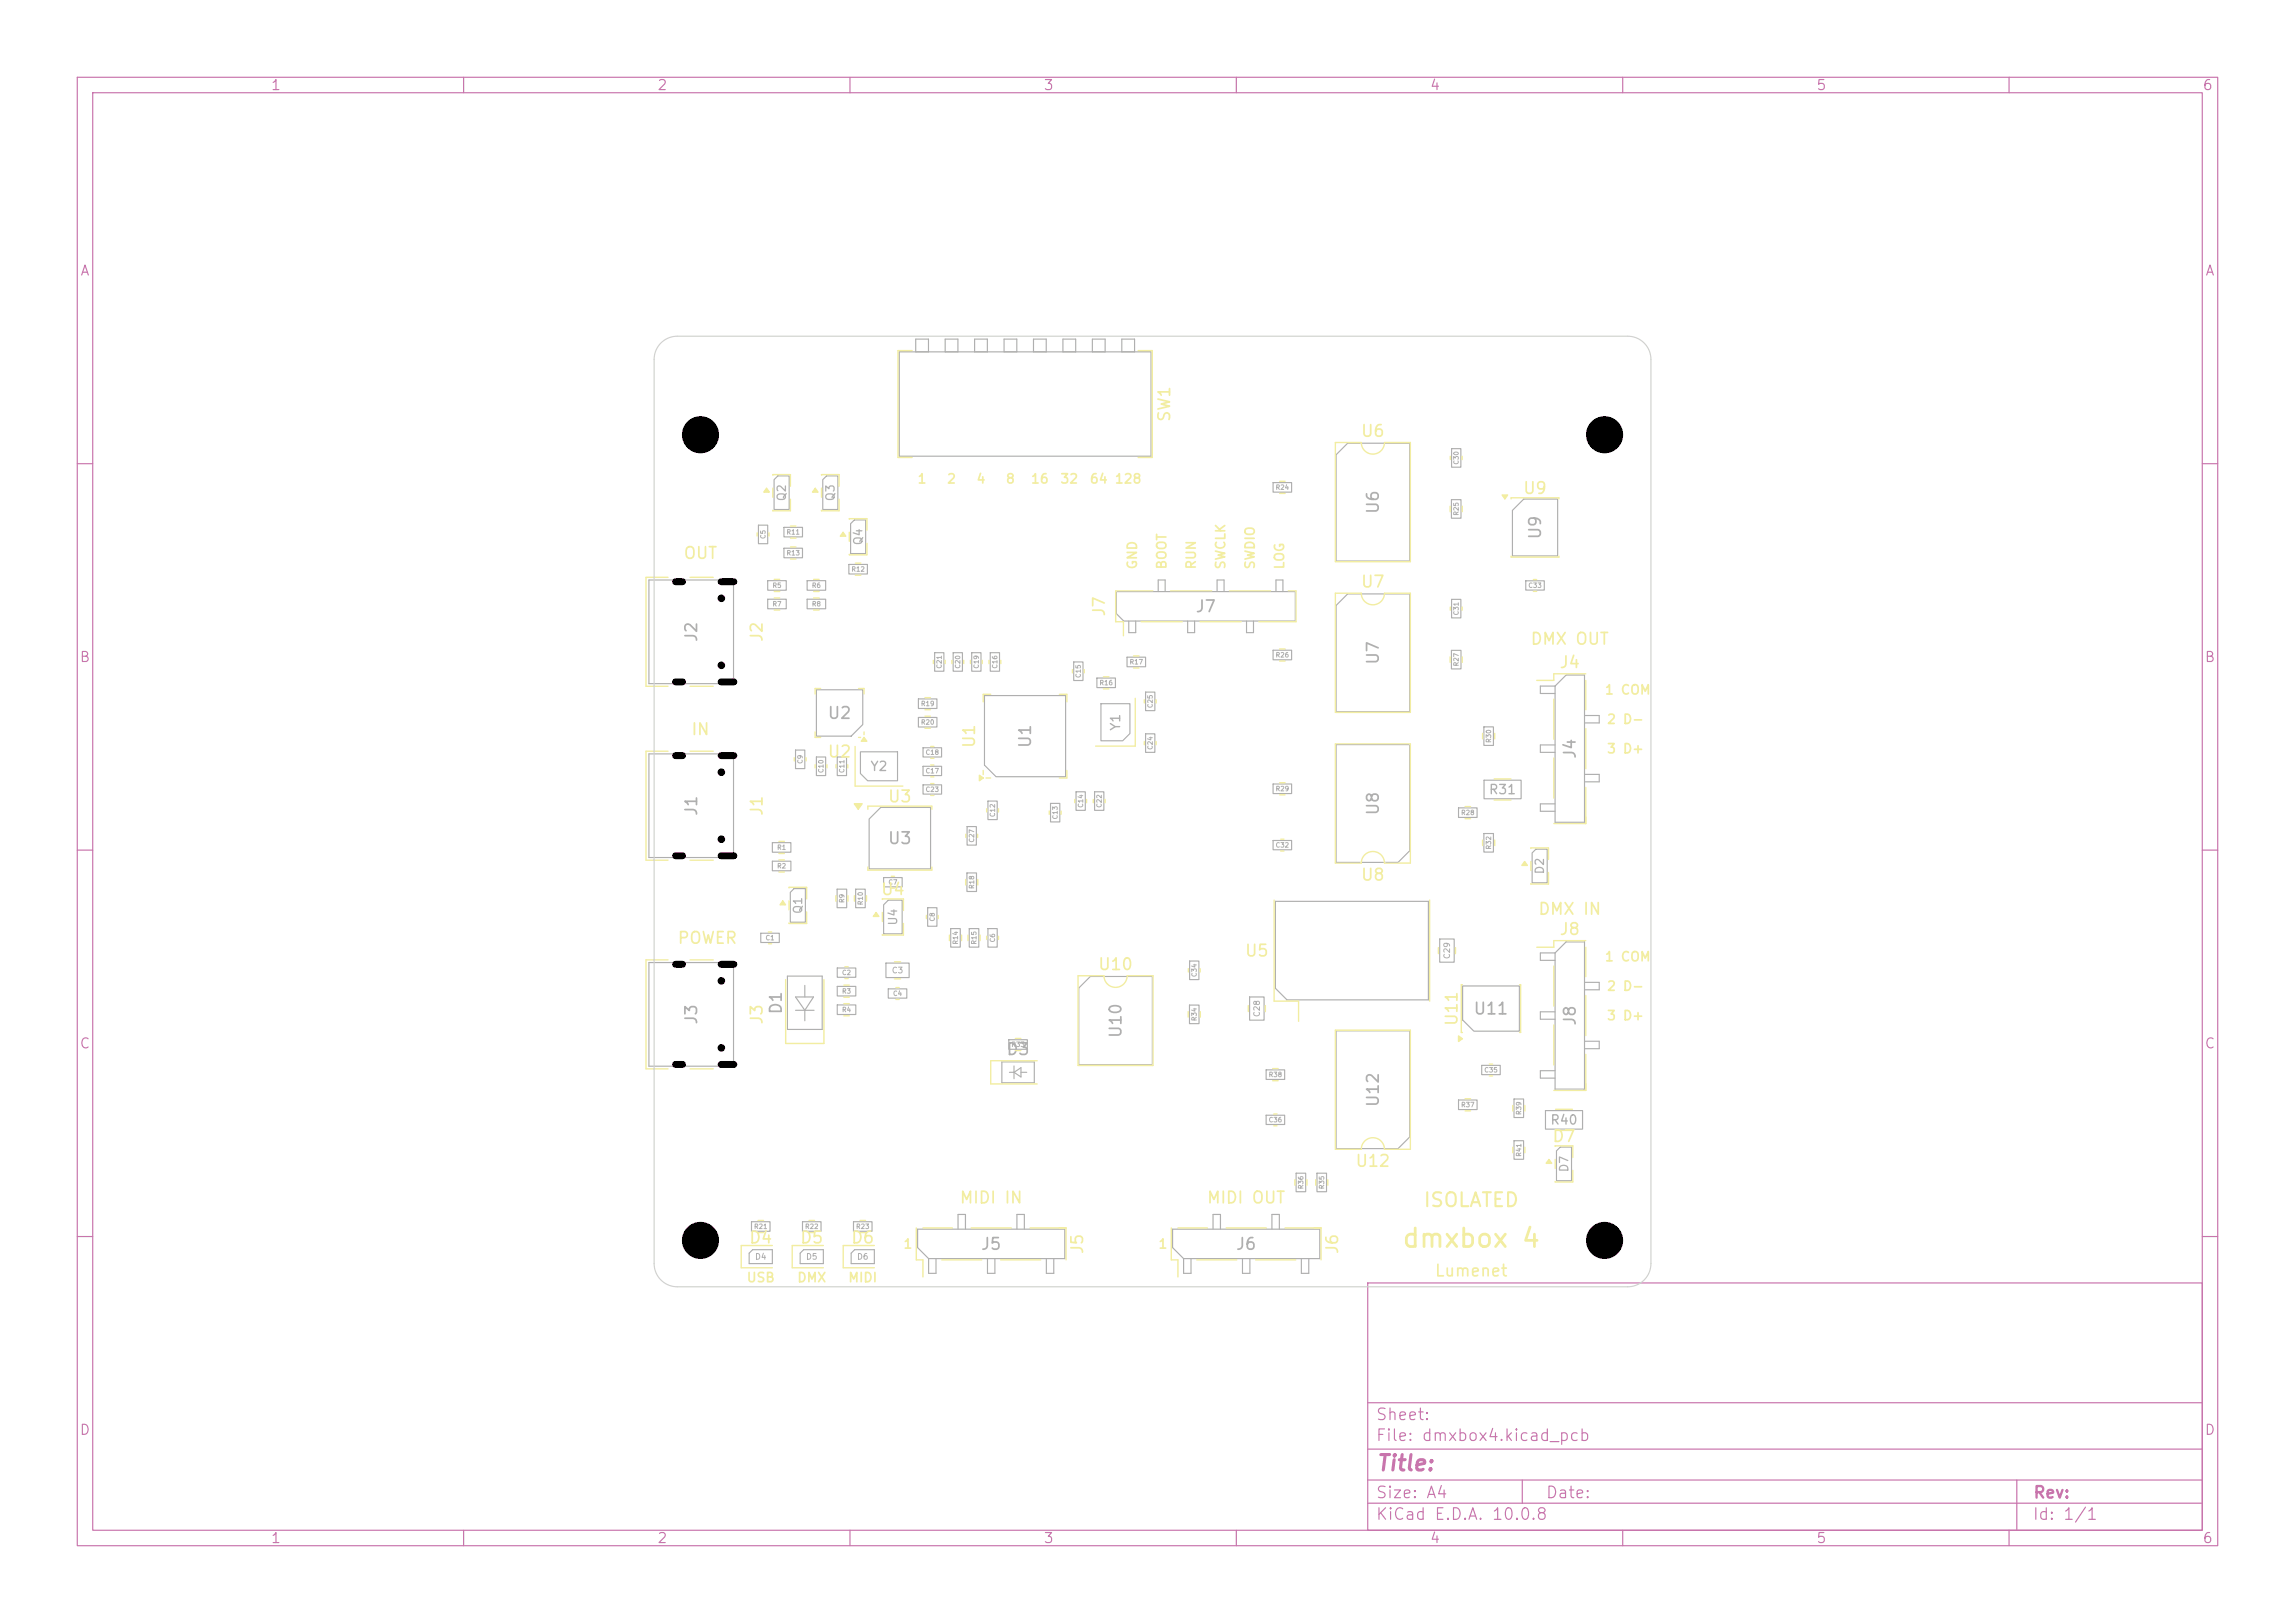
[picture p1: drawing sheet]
<svg xmlns="http://www.w3.org/2000/svg" width="297mm" height="210mm" viewBox="0 0 297 210" stroke-linecap="round" stroke-linejoin="round" font-family="sans-serif">
<defs><g id="words">
<text font-size="2.4" fill="#f2eda1" x="181.3" y="162">dmxbox 4</text>
<text font-size="2" fill="#c872ab" x="178" y="190.8">Title:</text>
<text font-size="1.8" fill="#f2eda1" x="184.1" y="156.6">ISOLATED</text>
<g font-size="1.5" fill="#f2eda1">
<text x="151.8" y="54.7" transform="rotate(-90 151.8 54.7)">SW1</text>
<text x="176" y="56.9">U6</text>
<text x="197" y="64.3">U9</text>
<text x="88.4" y="72.7">OUT</text>
<text x="176" y="76.4">U7</text>
<text x="99.1" y="83.2" transform="rotate(-90 99.1 83.2)">J2</text>
<text x="143.4" y="79.9" transform="rotate(-90 143.4 79.9)">J7</text>
<text x="198" y="83.8">DMX OUT</text>
<text x="201.7" y="86.8">J4</text>
<text x="89.4" y="95.5">IN</text>
<text x="107" y="98.4">U2</text>
<text x="126.5" y="96.9" transform="rotate(-90 126.5 96.9)">U1</text>
<text x="99.1" y="105.7" transform="rotate(-90 99.1 105.7)">J1</text>
<text x="114.8" y="104.2">U3</text>
<text x="113.9" y="116.2">U4</text>
<text x="176" y="114.3">U8</text>
<text x="199" y="118.7">DMX IN</text>
<text x="87.6" y="122.5">POWER</text>
<text x="142" y="125.9">U10</text>
<text x="161" y="124.1">U5</text>
<text x="201.7" y="121.3">J8</text>
<text x="99.1" y="132.7" transform="rotate(-90 99.1 132.7)">J3</text>
<text x="189" y="132.9" transform="rotate(-90 189 132.9)">U11</text>
<text x="200.8" y="148.1">D7</text>
<text x="175.3" y="151.3">U12</text>
<text x="96.8" y="161.3">D4</text>
<text x="103.4" y="161.3">D5</text>
<text x="110" y="161.3">D6</text>
<text x="124.1" y="156.1">MIDI IN</text>
<text x="156.1" y="156.1">MIDI OUT</text>
<text x="140.5" y="162.4" transform="rotate(-90 140.5 162.4)">J5</text>
<text x="173.5" y="162.4" transform="rotate(-90 173.5 162.4)">J6</text>
<text x="185.6" y="165.5">Lumenet</text>
</g>
<g font-size="1.5" fill="#afafaf">
<text x="178.8" y="66.6" transform="rotate(-90 178.8 66.6)">U6</text>
<text x="199.8" y="69.9" transform="rotate(-90 199.8 69.9)">U9</text>
<text x="90.6" y="83.2" transform="rotate(-90 90.6 83.2)">J2</text>
<text x="154.6" y="79.6">J7</text>
<text x="178.8" y="86.1" transform="rotate(-90 178.8 86.1)">U7</text>
<text x="107" y="93.4">U2</text>
<text x="133.8" y="96.9" transform="rotate(-90 133.8 96.9)">U1</text>
<text x="204.3" y="98.3" transform="rotate(-90 204.3 98.3)">J4</text>
<text x="90.6" y="105.7" transform="rotate(-90 90.6 105.7)">J1</text>
<text x="178.8" y="105.6" transform="rotate(-90 178.8 105.6)">U8</text>
<text x="114.8" y="109.6">U3</text>
<text x="101.5" y="131.4" transform="rotate(-90 101.5 131.4)">D1</text>
<text x="190.6" y="131.6">U11</text>
<text x="90.6" y="132.7" transform="rotate(-90 90.6 132.7)">J3</text>
<text x="130.1" y="136.9">D3</text>
<text x="145.5" y="134.4" transform="rotate(-90 145.5 134.4)">U10</text>
<text x="204.3" y="132.8" transform="rotate(-90 204.3 132.8)">J8</text>
<text x="178.8" y="143.4" transform="rotate(-90 178.8 143.4)">U12</text>
<text x="126.8" y="162.1">J5</text>
<text x="159.8" y="162.1">J6</text>
</g>
<g font-size="1.5" fill="#c872ab">
<text x="178" y="184.1">Sheet:</text>
<text x="178" y="186.8">File: dmxbox4.kicad_pcb</text>
<text x="178" y="197">KiCad E.D.A. 10.0.8</text>
<text x="178" y="194.2">Size: A4</text>
<text x="200" y="194.2">Date:</text>
<text x="263" y="197">Id: 1/1</text>
<text x="263" y="194.2">Rev:</text>
</g>
<g font-size="1.3" fill="#c872ab">
<text x="35" y="12">1</text>
<text x="85" y="12">2</text>
<text x="135" y="12">3</text>
<text x="185" y="12">4</text>
<text x="235" y="12">5</text>
<text x="285" y="12">6</text>
<text x="10.3" y="36">A</text>
<text x="285.3" y="36">A</text>
<text x="10.2" y="86">B</text>
<text x="285.2" y="86">B</text>
<text x="10.2" y="136">C</text>
<text x="285.2" y="136">C</text>
<text x="10.2" y="186">D</text>
<text x="285.2" y="186">D</text>
<text x="35" y="200">1</text>
<text x="85" y="200">2</text>
<text x="135" y="200">3</text>
<text x="185" y="200">4</text>
<text x="235" y="200">5</text>
<text x="285" y="200">6</text>
</g>
<g font-size="1.2" fill="#f2eda1">
<text x="118.6" y="62.9">1</text>
<text x="122.5" y="62.9">2</text>
<text x="126.3" y="62.9">4</text>
<text x="130.1" y="62.9">8</text>
<text x="133.3" y="62.9">16</text>
<text x="137.1" y="62.9">32</text>
<text x="140.9" y="62.9">64</text>
<text x="144.2" y="62.9">128</text>
<text x="147.4" y="73.8" transform="rotate(-90 147.4 73.8)">GND</text>
<text x="151.2" y="73.8" transform="rotate(-90 151.2 73.8)">BOOT</text>
<text x="155.1" y="73.8" transform="rotate(-90 155.1 73.8)">RUN</text>
<text x="158.9" y="73.8" transform="rotate(-90 158.9 73.8)">SWCLK</text>
<text x="162.7" y="73.8" transform="rotate(-90 162.7 73.8)">SWDIO</text>
<text x="166.5" y="73.8" transform="rotate(-90 166.5 73.8)">LOG</text>
<text x="207.6" y="90.2">1 COM</text>
<text x="207.9" y="94">2 D-</text>
<text x="207.9" y="97.8">3 D+</text>
<text x="207.6" y="124.7">1 COM</text>
<text x="207.9" y="128.5">2 D-</text>
<text x="207.9" y="132.3">3 D+</text>
<text x="116.8" y="161.9">1</text>
<text x="149.8" y="161.9">1</text>
<text x="96.5" y="166.2">USB</text>
<text x="103.1" y="166.2">DMX</text>
<text x="109.7" y="166.2">MIDI</text>
</g>
<g font-size="1.2" fill="#afafaf">
<text x="145.3" y="94.7" transform="rotate(-90 145.3 94.7)">Y1</text>
<text x="112.5" y="100.1">Y2</text>
<text x="192.6" y="103.1">R31</text>
<text x="200.5" y="145.8">R40</text>
</g>
<g font-size="1.1" fill="#afafaf">
<text x="102" y="64.9" transform="rotate(-90 102 64.9)">Q2</text>
<text x="108.3" y="64.9" transform="rotate(-90 108.3 64.9)">Q3</text>
<text x="111.9" y="70.6" transform="rotate(-90 111.9 70.6)">Q4</text>
<text x="200.1" y="113.2" transform="rotate(-90 200.1 113.2)">D2</text>
<text x="104.1" y="118.3" transform="rotate(-90 104.1 118.3)">Q1</text>
<text x="116.4" y="119.8" transform="rotate(-90 116.4 119.8)">U4</text>
<text x="203.2" y="151.8" transform="rotate(-90 203.2 151.8)">D7</text>
</g>
<g font-size=".8" fill="#afafaf">
<text x="187.8" y="124.2" transform="rotate(-90 187.8 124.2)">C29</text>
<text x="115.3" y="126.1">C3</text>
<text x="163.2" y="131.7" transform="rotate(-90 163.2 131.7)">C28</text>
<text x="97.6" y="163.2">D4</text>
<text x="104.2" y="163.2">D5</text>
<text x="110.8" y="163.2">D6</text>
</g>
<g font-size=".6" fill="#afafaf">
<text x="165" y="63.5">R24</text>
<text x="188.9" y="60.2" transform="rotate(-90 188.9 60.2)">C30</text>
<text x="99.2" y="69.8" transform="rotate(-90 99.2 69.8)">C5</text>
<text x="101.7" y="69.3">R11</text>
<text x="188.9" y="66.8" transform="rotate(-90 188.9 66.8)">R25</text>
<text x="99.9" y="76.2">R5</text>
<text x="101.7" y="72">R13</text>
<text x="105" y="76.2">R6</text>
<text x="110.1" y="74.1">R12</text>
<text x="197.7" y="76.2">C33</text>
<text x="99.9" y="78.6">R7</text>
<text x="105" y="78.6">R8</text>
<text x="188.9" y="79.7" transform="rotate(-90 188.9 79.7)">C31</text>
<text x="122" y="86.6" transform="rotate(-90 122 86.6)">C21</text>
<text x="124.4" y="86.6" transform="rotate(-90 124.4 86.6)">C20</text>
<text x="126.8" y="86.6" transform="rotate(-90 126.8 86.6)">C19</text>
<text x="129.2" y="86.6" transform="rotate(-90 129.2 86.6)">C16</text>
<text x="140" y="87.8" transform="rotate(-90 140 87.8)">C15</text>
<text x="142.2" y="88.8">R16</text>
<text x="146.1" y="86.1">R17</text>
<text x="165" y="85.2">R26</text>
<text x="188.9" y="86.3" transform="rotate(-90 188.9 86.3)">R27</text>
<text x="119.1" y="91.5">R19</text>
<text x="119.1" y="93.9">R20</text>
<text x="149.3" y="91.7" transform="rotate(-90 149.3 91.7)">C25</text>
<text x="104" y="98.9" transform="rotate(-90 104 98.9)">C9</text>
<text x="106.7" y="100.1" transform="rotate(-90 106.7 100.1)">C10</text>
<text x="109.4" y="100.1" transform="rotate(-90 109.4 100.1)">C11</text>
<text x="119.7" y="100.2">C17</text>
<text x="119.7" y="97.8">C18</text>
<text x="149.3" y="97.1" transform="rotate(-90 149.3 97.1)">C24</text>
<text x="193.1" y="96.2" transform="rotate(-90 193.1 96.2)">R30</text>
<text x="119.7" y="102.6">C23</text>
<text x="128.9" y="105.8" transform="rotate(-90 128.9 105.8)">C12</text>
<text x="137" y="106.1" transform="rotate(-90 137 106.1)">C13</text>
<text x="140.3" y="104.6" transform="rotate(-90 140.3 104.6)">C14</text>
<text x="142.7" y="104.6" transform="rotate(-90 142.7 104.6)">C22</text>
<text x="165" y="102.5">R29</text>
<text x="189" y="105.6">R28</text>
<text x="100.5" y="112.5">R2</text>
<text x="100.5" y="110.1">R1</text>
<text x="126.2" y="109.1" transform="rotate(-90 126.2 109.1)">C27</text>
<text x="165" y="109.8">C32</text>
<text x="193.1" y="110" transform="rotate(-90 193.1 110)">R32</text>
<text x="109.4" y="116.9" transform="rotate(-90 109.4 116.9)">R9</text>
<text x="111.8" y="117.2" transform="rotate(-90 111.8 117.2)">R10</text>
<text x="114.9" y="114.6">C7</text>
<text x="121.1" y="119.3" transform="rotate(-90 121.1 119.3)">C8</text>
<text x="126.2" y="115.1" transform="rotate(-90 126.2 115.1)">R18</text>
<text x="99" y="121.8">C1</text>
<text x="124.1" y="122.3" transform="rotate(-90 124.1 122.3)">R14</text>
<text x="126.5" y="122.3" transform="rotate(-90 126.5 122.3)">R15</text>
<text x="128.9" y="122" transform="rotate(-90 128.9 122)">C6</text>
<text x="108.9" y="131.1">R4</text>
<text x="108.9" y="126.3">C2</text>
<text x="108.9" y="128.7">R3</text>
<text x="115.5" y="129">C4</text>
<text x="155" y="126.5" transform="rotate(-90 155 126.5)">C34</text>
<text x="130.8" y="135.6">R33</text>
<text x="155" y="132.2" transform="rotate(-90 155 132.2)">R34</text>
<text x="164.1" y="139.5">R38</text>
<text x="189" y="143.4">R37</text>
<text x="192" y="138.9">C35</text>
<text x="164.1" y="145.4">C36</text>
<text x="197" y="149.7" transform="rotate(-90 197 149.7)">R41</text>
<text x="197" y="144.3" transform="rotate(-90 197 144.3)">R39</text>
<text x="168.8" y="153.9" transform="rotate(-90 168.8 153.9)">R36</text>
<text x="171.5" y="153.9" transform="rotate(-90 171.5 153.9)">R35</text>
<text x="97.5" y="159.2">R21</text>
<text x="104.1" y="159.2">R22</text>
<text x="110.7" y="159.2">R23</text>
</g>
</g></defs>
<g fill="none" stroke="#c872ab" stroke-width=".15">
<path d="M10 10h277v190h-277zM12 12h273v186h-273zM60 10v2M110 10v2M160 10v2M210 10v2M260 10v2M10 60h2M285 60h2M10 110h2M285 110h2M10 160h2"/>
<path d="M177 166h108v32h-108zM285 160h2M60 198v2M110 198v2M160 198v2M177 194.5h108M177 191.5h108M177 187.5h108M177 181.5h108M197 191.5v3M210 198v2M260 198v2"/>
<path d="M261 191.5v6.5"/>
</g>
<g fill="none" stroke="#afafaf" stroke-width=".15">
<path d="M116.4 45.5h32.6v13.5h-32.6zM118.5 45.5v-1.6h1.7v1.6M122.3 45.5v-1.6h1.7v1.6M126.1 45.5v-1.6h1.7v1.6M129.9 45.5v-1.6h1.7v1.6M133.7 45.5v-1.6h1.7v1.6M137.6 45.5v-1.6h1.6v1.6M141.4 45.5v-1.6h1.6v1.6M145.2 45.5v-1.6h1.6v1.6M172.9 58.8l1.5-1.5h8v15.3h-9.5zM187.9 58.1h1.2v2.4h-1.2zM84 75h10.9v13.5h-10.9z"/>
<path d="M98.2 68h1.2v2.4h-1.2zM99.4 77.5h2.4v1.3h-2.4zM99.4 75.1h2.4v1.3h-2.4zM100.7 61.6h1.4v4.3h-1.9v-3.8zM101.5 70.9h2.4v1.3h-2.4zM101.5 68.2h2.4v1.3h-2.4zM104.5 75.1h2.4v1.3h-2.4zM104.5 77.5h2.4v1.3h-2.4zM107 61.6h1.4v4.3h-1.9v-3.8zM109.9 73h2.4v1.3h-2.4zM110.6 67.3h1.4v4.3h-1.9v-3.8zM144.5 76.5h23.1v3.9h-22.2l-.9-1z"/>
<path d="M149.9 76.5v-1.5h.9v1.5M157.5 76.5v-1.5h.9v1.5M164.8 62.4h2.4v1.3h-2.4zM165.1 76.5v-1.5h.9v1.5M172.9 78.3l1.5-1.5h8v15.3h-9.5zM187.8 64.7h1.3v2.4h-1.3zM187.9 77.6h1.2v2.4h-1.2zM195.7 66l1.5-1.4h4.4v7.3h-5.9zM197.5 75.2h2.4v1.2h-2.4zM84 97.5h10.9v13.5h-10.9zM103 97.1h1.2v2.4h-1.2zM105.7 89.3h6v4.5l-1.5 1.5h-4.5z"/>
<path d="M105.7 98h1.2v2.4h-1.2zM108.4 98h1.2v2.4h-1.2zM111.4 97.3h4.8v3.7h-3.9l-.9-.9zM118.9 90.4h2.4v1.3h-2.4zM118.9 92.8h2.4v1.3h-2.4zM119.5 99.2h2.4v1.2h-2.4zM119.5 96.8h2.4v1.2h-2.4zM121 84.5h1.2v2.4h-1.2zM123.4 84.5h1.2v2.4h-1.2zM125.8 84.5h1.2v2.4h-1.2zM127.4 90h10.5v10.5h-9l-1.5-1.5zM128.2 84.5h1.2v2.4h-1.2z"/>
<path d="M139 85.7h1.2v2.4h-1.2zM142 87.7h2.4v1.3h-2.4zM142.5 91.1h3.7v3.8l-.9 1h-2.8zM145.9 85h2.4v1.3h-2.4zM146.1 80.4v1.5h.9v-1.5M148.3 89.6h1.2v2.4h-1.2zM148.3 95h1.2v2.4h-1.2zM153.7 80.4v1.5h.9v-1.5M161.3 80.4v1.5h.9v-1.5M164.8 84.1h2.4v1.3h-2.4zM172.9 96.3h9.5v13.8l-1.5 1.5h-8zM187.8 84.2h1.3v2.4h-1.3z"/>
<path d="M192 94.1h1.3v2.4h-1.3zM201.2 88.8h-1.9v.9h1.9M201.2 96.4h-1.9v1h1.9M202.7 87.3h2.4v19.1h-3.9v-17.6zM205.1 92.6h1.9v.9h-1.9M100 111.4h2.4v1.3h-2.4zM100 109h2.4v1.3h-2.4zM102.8 115h1.4v4.3h-1.9v-3.8zM108.3 115.1h1.3v2.4h-1.3zM110.7 115.1h1.3v2.4h-1.3zM114 104.5h6.4v7.9h-7.9v-6.4zM114.4 117.1l.6-.6h1.8v4.3h-2.4z"/>
<path d="M114.4 113.6h2.4v1.2h-2.4zM119.5 101.6h2.4v1.2h-2.4zM120.1 117.5h1.2v2.4h-1.2zM125.1 113h1.3v2.4h-1.3zM125.2 107h1.2v2.4h-1.2zM127.9 103.7h1.2v2.4h-1.2zM136 104h1.2v2.4h-1.2zM139.3 102.5h1.2v2.4h-1.2zM141.7 102.5h1.2v2.4h-1.2zM164.8 101.4h2.4v1.3h-2.4zM164.8 108.8h2.4v1.2h-2.4zM165.1 116.6h19.8v12.8h-18.3l-1.5-1.5z"/>
<path d="M188.8 104.5h2.4v1.3h-2.4zM192 107.9h1.3v2.4h-1.3zM192.1 101h4.8v2.4h-4.8zM198.8 109.9h1.4v4.3h-1.9v-3.8zM201.2 104h-1.9v1h1.9M205.1 100.2h1.9v1h-1.9M84 124.5h10.9v13.5h-10.9zM98.5 120.8h2.4v1.2h-2.4zM101.9 126.3h4.5v6.9h-4.5zM103 130.7h2.4M103 129h2.3l-1.1 1.7zM104.2 127.5v1.5"/>
<path d="M104.2 130.7v1.4M108.4 130h2.4v1.3h-2.4zM108.4 125.3h2.4v1.2h-2.4zM108.4 127.6h2.4v1.3h-2.4zM114.7 124.6h3v1.9h-3zM115 128h2.4v1.2h-2.4zM123 120.2h1.3v2.4h-1.3zM125.4 120.2h1.3v2.4h-1.3zM127.9 120.2h1.2v2.4h-1.2zM129.7 137.4h4.2v2.7h-4.2zM130.6 134.5h2.4v1.3h-2.4zM130.6 138.8h.6"/>
<path d="M131.2 137.9v1.7M131.2 138.8l.9-.6v1.2zM132.1 138.8h.8M139.6 127.8l1.5-1.5h8v11.5h-9.5zM153.9 130.1h1.3v2.4h-1.3zM154 124.4h1.2v2.4h-1.2zM161.7 129h1.9v3h-1.9zM163.9 138.4h2.4v1.3h-2.4zM172.9 133.4h9.5v13.7l-1.5 1.5h-8zM186.3 121.5h1.9v3h-1.9zM189.3 127.6h7.3v5.8h-5.9l-1.4-1.4zM191.8 137.9h2.4v1.2h-2.4z"/>
<path d="M201.2 123.3h-1.9v1h1.9M201.2 130.9h-1.9v1h1.9M201.2 138.5h-1.9v1h1.9M201.2 123.3l1.5-1.4h2.4v19h-3.9zM205.1 127.1h1.9v1h-1.9M205.1 134.7h1.9v1h-1.9M97.3 158.1h2.4v1.2h-2.4zM103.9 158.1h2.4v1.2h-2.4zM110.5 158.1h2.4v1.2h-2.4zM118.7 159h19.1v3.9h-17.6l-1.5-1.5zM124 159v-1.9h.9v1.9M131.6 159v-1.9h1v1.9"/>
<path d="M151.7 159h19.1v3.9h-17.6l-1.5-1.5zM157 159v-1.9h.9v1.9M163.9 144.3h2.4v1.2h-2.4zM164.6 159v-1.9h1v1.9M167.7 151.8h1.3v2.4h-1.3zM170.4 151.8h1.3v2.4h-1.3zM188.8 142.3h2.4v1.3h-2.4zM195.9 147.6h1.3v2.4h-1.3zM195.9 142.2h1.3v2.4h-1.3zM200 143.7h4.8v2.4h-4.8zM201.4 148.9l.5-.5h1.5v4.4h-2zM97 162.2l.4-.5h2.6v1.8h-3z"/>
<path d="M103.6 162.2l.4-.5h2.6v1.8h-3zM110.6 161.7h2.6v1.8h-3v-1.3zM120.2 162.9v1.9h.9v-1.9M127.8 162.9v1.9h1v-1.9M135.4 162.9v1.9h1v-1.9M153.2 162.9v1.9h.9v-1.9M160.8 162.9v1.9h1v-1.9M168.4 162.9v1.9h1v-1.9"/>
</g>
<path d="M109.1 68.9l.4 .5h-.8zM109.9 67.2v-.1h2.3v1.5M109.9 68.9v1.1M112.2 70.3v1.5h-2.3v-.1M148.1 90.5v.5M149.6 90.5v.5M100 161.2h-4.1v2.8h4.1" fill="none" stroke="#f2eda1" stroke-width=".18"/>
<path d="M109.1 68.9l.4 .5h-.8z" fill="#f2eda1"/>
<g fill="none" stroke="#f2eda1" stroke-width=".18">
<path d="M172.8 57.3h3.4a1.5 1.5 0 0 0 1.5 1.5 1.5 1.5 0 0 0 1.5-1.5h3.3v15.4h-9.7zM86.5 74.7h-2.9v14.1h2.9M89.3 74.7h3M149.2 76.5h-4.8v3.9h1v1.9M151.5 76.5h5.3M159.1 76.5h5.3M166.7 76.5h1v3.9h-4.8M89.3 88.8h3M147.7 80.4h5.3M155.3 80.4h5.3M125 107.9v.5M126.5 107.9v.5"/>
<path d="M122.9 121v.7M124.4 121v.7M195.8 148.4v.8M197.3 148.4v.8M200.5 150l.3 .5h-.7zM201.3 148.3h2.2v1.5M201.3 150v1.2M203.5 151.4v1.5h-2.2"/>
</g>
<path d="M200.5 150l.3 .5h-.7z" fill="#f2eda1"/>
<path d="M102.8 98v.5M104.3 98v.5M101.7 126.8v8.2h4.9v-8.2M139.5 126.3h3.4a1.5 1.5 0 0 0 1.5 1.5 1.5 1.5 0 0 0 1.5-1.5h3.3v11.6h-9.7zM188.8 134l.4 .4-.4 .4zM189.3 127.4h-.2v6.2h.2M192.7 137.7h.5M192.7 139.2h.5M196.6 127.4h.2v6.2h-.2M98.1 157.9h.7M98.1 159.5h.7" fill="none" stroke="#f2eda1" stroke-width=".18"/>
<path d="M188.8 134l.4 .4-.4 .4z" fill="#f2eda1"/>
<path d="M105.5 94.7v.7h.7M106.2 89.1h-.7v.7M111.1 89.1h.7v.7M111.1 95.4h.3M111.8 95.4l.4 .5h-.7zM111.8 94.7v.4M120.4 99h.5M120.4 100.5h.5" fill="none" stroke="#f2eda1" stroke-width=".18"/>
<path d="M111.8 95.4l.4 .5h-.7z" fill="#f2eda1"/>
<g fill="none" stroke="#f2eda1" stroke-width=".18">
<path d="M100.2 77.4h.7M100.2 78.9h.7M100.2 75h.7M100.2 76.5h.7M110.7 96.6v5.1h6.1M123.2 85.4v.5M124.7 85.4v.5M146.9 90.4v6.1h-5.1M191.9 94.9v.7M193.4 94.9v.7M110.6 104h1l-.5 .7zM112.3 104.7v-.4h8.3v.4"/>
<path d="M112.3 112.2v.4h8.3v-.4M99.4 120.6h.5M99.4 122.1h.5M109.2 129.9h.7M109.2 131.4h.7M134.2 137.3h-6v3h6M153.8 125.3v.5M155.3 125.3v.5M164.7 138.3h.7M164.7 139.8h.7M172.8 133.3h9.7v15.4h-3.3a1.5 1.5 0 0 0-1.5-1.5 1.5 1.5 0 0 0-1.5 1.5h-3.4z"/>
</g>
<path d="M110.6 104h1l-.5 .7z" fill="#f2eda1"/>
<path d="M108.2 115.9v.7M109.7 115.9v.7M139.1 103.4v.5M140.6 103.4v.5M197.3 111.5l.4 .5h-.8zM198.1 109.8v-.1h2.3v1.5M198.1 111.5v1.1M200.4 112.9v1.5h-2.3v-.1M115.9 127.8h.5M115.9 129.3h.5" fill="none" stroke="#f2eda1" stroke-width=".18"/>
<path d="M197.3 111.5l.4 .5h-.8z" fill="#f2eda1"/>
<path d="M101.3 116.6l.4 .5h-.8zM102.1 114.9v-.1h2.3v1.5M102.1 116.6v1.1M104.4 118v1.5h-2.3v-.1" fill="none" stroke="#f2eda1" stroke-width=".18"/>
<path d="M101.3 116.6l.4 .5h-.8z" fill="#f2eda1"/>
<g fill="none" stroke="#f2eda1" stroke-width=".18">
<path d="M118 45.4h-1.8v13.8h1.8M147.3 45.4h1.8v13.8h-1.8M98 68.9v.5M99.2 63.2l.4 .5h-.8zM99.5 68.9v.5M100 61.5v-.1h2.3v1.5M100 63.2v1.1M102.3 64.6v1.5h-2.3v-.1M102.3 70.8h.7M102.3 72.3h.7M165.6 62.3h.7M165.6 63.8h.7"/>
<path d="M108.2 98.9v.5M109.7 98.9v.5M165.6 101.3h.7M165.6 102.8h.7M193.4 100.8h2.1M193.4 103.5h2.1M109.3 125.1h.5M109.3 126.6h.5"/>
</g>
<path d="M99.2 63.2l.4 .5h-.8z" fill="#f2eda1"/>
<path d="M194.4 64.1h.7l-.3 .4zM195.6 64.6v-.2h6.1v.2M195.6 72v.1h6.1v-.1M131.4 134.4h.7M131.4 135.9h.7M161.5 130.1v.8M163.8 130.1v.8M111.3 157.9h.7M111.3 159.5h.7M189.6 142.2h.7M189.6 143.7h.7" fill="none" stroke="#f2eda1" stroke-width=".18"/>
<path d="M194.4 64.1h.7l-.3 .4z" fill="#f2eda1"/>
<g fill="none" stroke="#f2eda1" stroke-width=".18">
<path d="M105.5 98.9v.5M107 98.9v.5M172.8 96.3h9.7v15.4h-3.3a1.5 1.5 0 0 0-1.5-1.5 1.5 1.5 0 0 0-1.5 1.5h-3.4zM100.8 111.3h.7M100.8 112.8h.7M110.6 115.9v.7M112.1 115.9v.7M113.4 118.1l.3 .5h-.7zM114.2 116.4v-.1h2.7v1.5M114.2 118.1v1.1M116.9 119.5v1.5h-2.7v-.1M120.4 101.4h.5"/>
<path d="M120.4 102.9h.5M135.8 104.9v.5M137.3 104.9v.5M141.5 103.4v.5M143 103.4v.5M165.7 108.6h.5M165.7 110.1h.5M127.7 121.1v.5M129.2 121.1v.5M153.8 130.9v.7M155.3 130.9v.7M186.1 122.6v.8"/>
<path d="M188.4 122.6v.8M201.1 125v5.2M201.1 132.6v5.2M205.2 121.7h-4.1v.9h-2.2M205.2 136.4v4.7h-4.1M205.2 122.6v3.8M205.2 128.8v5.2M104.7 157.9h.7M104.7 159.5h.7M118.6 158.9v4.1h.8v2.2M119.4 158.9h3.8M125.7 158.9h5.2"/>
<path d="M133.3 158.9h4.7v4.1M164.8 144.1h.5M164.8 145.7h.5M195.8 143v.8M197.3 143v.8M121.9 163h5.2M129.5 163h5.2"/>
</g>
<path d="M113.4 118.1l.3 .5h-.7z" fill="#f2eda1"/>
<g fill="none" stroke="#f2eda1" stroke-width=".18">
<path d="M187.7 59v.5M189.2 59v.5M105.3 75h.7M105.3 76.5h.7M105.3 77.4h.7M105.3 78.9h.7M105.5 63.2l.4 .5h-.8zM106.3 61.5v-.1h2.3v1.5M106.3 63.2v1.1M108.6 64.6v1.5h-2.3v-.1M110.7 72.9h.7M110.7 74.4h.7"/>
<path d="M172.8 76.8h3.4a1.5 1.5 0 0 0 1.5 1.5 1.5 1.5 0 0 0 1.5-1.5h3.3v15.4h-9.7zM187.7 78.5v.5M189.2 78.5v.5M198.4 75h.5M198.4 76.5h.5M119.7 90.3h.7M119.7 91.8h.7M119.7 92.7h.7M119.7 94.2h.7M120.8 85.4v.5M122.3 85.4v.5M128 85.4v.5"/>
<path d="M129.5 85.4v.5M142.8 87.6h.7M142.8 89.1h.7M115.3 113.4h.5M115.3 114.9h.5M119.9 118.4v.5M121.4 118.4v.5M164.9 116.5v13h3.2v2.7M185 116.5v13M191.9 108.7v.7M193.4 108.7v.7M86.5 124.2h-2.9v14.1h2.9"/>
<path d="M89.3 124.2h3M89.3 138.3h3M125.3 121v.7M126.8 121v.7M106.6 161.2h-4.1v2.8h4.1"/>
</g>
<path d="M105.5 63.2l.4 .5h-.8z" fill="#f2eda1"/>
<g fill="none" stroke="#f2eda1" stroke-width=".18">
<path d="M127.2 99.7v.5M128.2 89.8h-1v1M137.1 89.8h1v1M138.1 99.7v1h-1M148.1 95.9v.5M149.6 95.9v.5M126.7 100.3l.5 .4-.5 .3zM127.6 100.7h.6M189.6 104.4h.7M189.6 105.9h.7M115.8 124.5h.7M115.8 126.7h.7"/>
<path d="M201.3 143.5h2.2M201.3 146.3h2.2"/>
</g>
<path d="M126.7 100.3l.5 .4-.5 .3z" fill="#f2eda1"/>
<g fill="none" stroke="#f2eda1" stroke-width=".18">
<path d="M102.3 68.1h.7M102.3 69.6h.7M187.7 65.5v.7M189.2 65.5v.7M86.5 97.2h-2.9v14.1h2.9M89.3 97.2h3M120.4 96.6h.5M120.4 98.1h.5M125.6 85.4v.5M127.1 85.4v.5M138.8 86.6v.5M140.3 86.6v.5"/>
<path d="M146.7 84.9h.7M146.7 86.4h.7M165.6 84h.7M165.6 85.5h.7M187.7 85v.7M189.2 85v.7M201.1 90.5v5.2M201.1 98.1v5.2M205.2 87.2h-4.1v.8h-2.2M205.2 88v3.8M205.2 94.3v5.2M89.3 111.3h3"/>
<path d="M100.8 108.9h.7M100.8 110.4h.7M125 113.8v.7M126.5 113.8v.7M127.7 104.6v.5M129.2 104.6v.5M205.2 101.9v4.7h-4.1M109.2 127.5h.7M109.2 129h.7M151.6 158.9v4.1h.8v2.2M152.4 158.9h3.8M158.7 158.9h5.2"/>
<path d="M166.3 158.9h4.7v4.1M167.6 152.6v.8M169.1 152.6v.8M170.3 152.6v.8M171.8 152.6v.8M113.2 161.2h-4.1v2.8h4.1M154.9 163h5.2M162.5 163h5.2"/>
</g>
<path d="M85.5 44.4a3 3 0 0 1 2.2-.9h123a3 3 0 0 1 3 3v117a3 3 0 0 1-3 3h-123a3 3 0 0 1-3-3v-117a3 3 0 0 1 .8-2.1z" fill="none" stroke="#d0d2cd" stroke-width=".15"/>
<g fill="#000">
<circle cx="90.7" cy="56.3" r="2.4"/>
<circle cx="207.7" cy="56.3" r="2.4"/>
<circle cx="93.4" cy="77.4" r=".49"/>
<circle cx="93.4" cy="99.9" r=".49"/>
<circle cx="93.4" cy="86.1" r=".49"/>
<circle cx="93.4" cy="108.6" r=".49"/>
<circle cx="93.4" cy="135.6" r=".49"/>
<circle cx="93.4" cy="126.9" r=".49"/>
<circle cx="90.7" cy="160.5" r="2.4"/>
<circle cx="207.7" cy="160.5" r="2.4"/>
</g>
<path d="M87.4 75.3h.9M93.3 75.3h1.7M87.4 88.2h.9M87.4 97.8h.9M93.3 88.2h1.7M93.3 97.8h1.7M87.4 110.7h.9M93.3 110.7h1.7M87.4 124.8h.9M87.4 137.7h.9M93.3 124.8h1.7M93.3 137.7h1.7" fill="none" stroke="#000" stroke-width=".9"/>
<use href="#words"/>
</svg>
